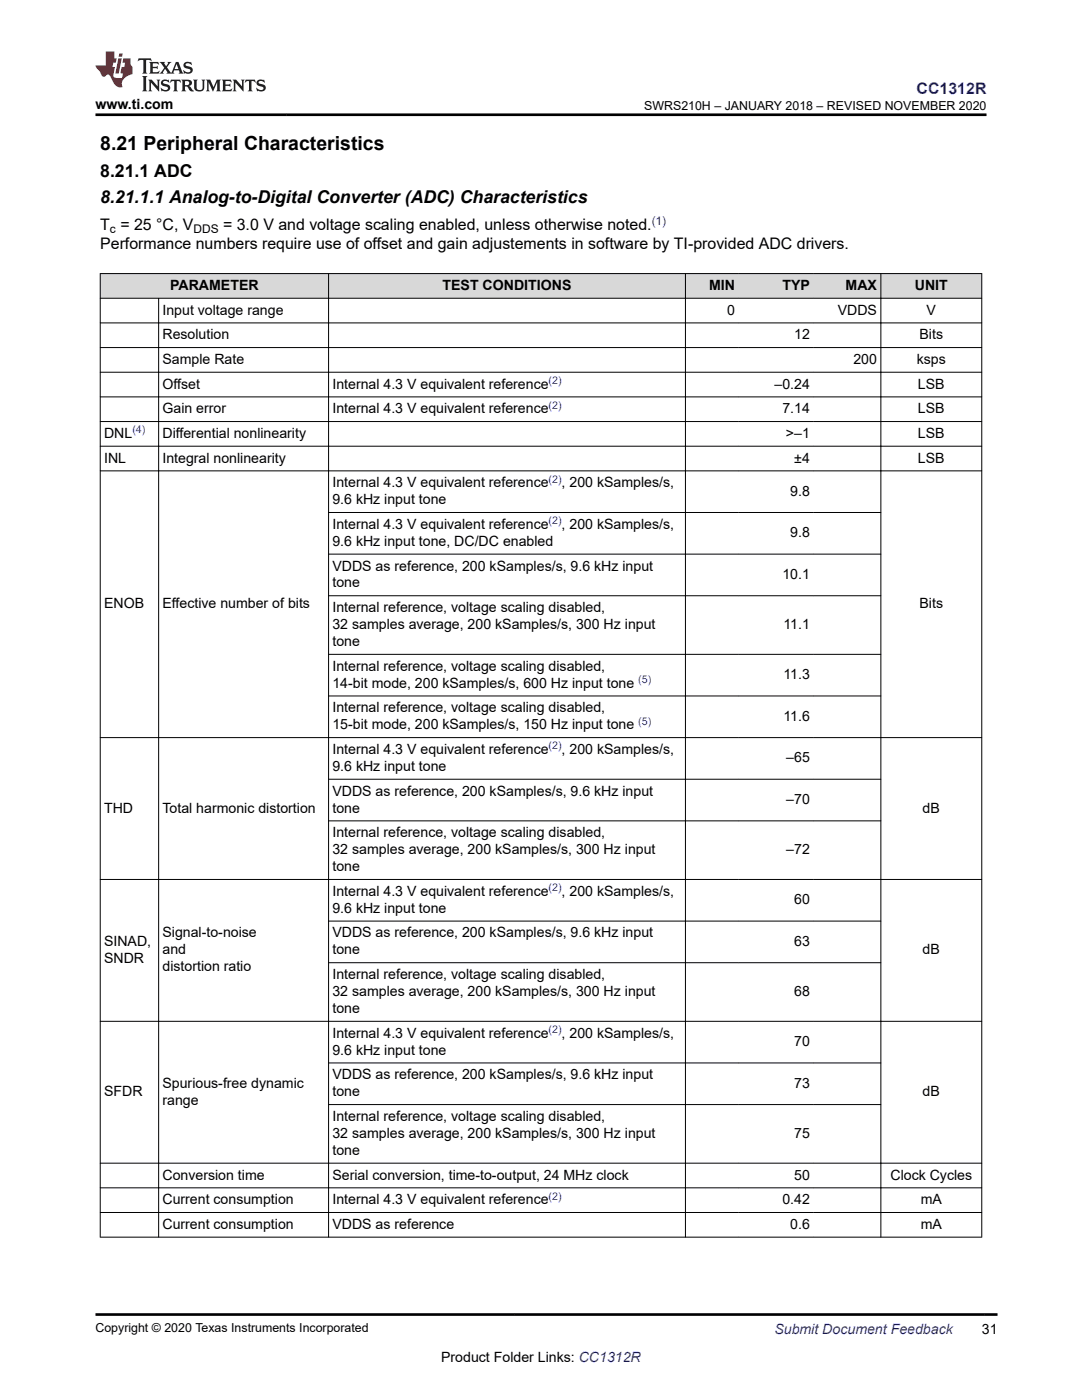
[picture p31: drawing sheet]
<svg xmlns="http://www.w3.org/2000/svg" width="216mm" height="279mm" viewBox="0 0 216 279" stroke-linecap="round" stroke-linejoin="round" font-family="sans-serif">
<defs><g id="words">
<text font-size="3.9" x="20" y="29.9">8.21 Peripheral Characteristics</text>
<g font-size="3.5">
<text x="20" y="35.3">8.21.1 ADC</text>
<text x="20" y="40.6">8.21.1.1 Analog-to-Digital Converter (ADC) Characteristics</text>
</g>
<text font-size="3.2" fill="#00f" x="182.9" y="18.7">CC1312R</text>
<g font-size="3.2">
<text x="20" y="45.9">T = 25 °C, V</text>
<text x="44.5" y="45.9">= 3.0 V and voltage scaling enabled, unless otherwise noted.</text>
<text x="20" y="49.7">Performance numbers require use of offset and gain adjustements in software by TI-provided ADC drivers.</text>
</g>
<g font-size="2.8">
<text x="19.1" y="21.8">www.ti.com</text>
<text x="34" y="57.9">PARAMETER</text>
<text x="88.3" y="57.9">TEST CONDITIONS</text>
<text x="141.5" y="57.9">MIN</text>
<text x="156.1" y="57.9">TYP</text>
<text x="168.7" y="57.9">MAX</text>
<text x="182.5" y="57.9">UNIT</text>
<text x="32.4" y="62.8">Input voltage range</text>
<text x="145.1" y="62.8">0</text>
<text x="167.2" y="62.8">VDDS</text>
<text x="184.9" y="62.8">V</text>
<text x="32.4" y="67.7">Resolution</text>
<text x="158.5" y="67.7">12</text>
<text x="183.5" y="67.7">Bits</text>
<text x="32.4" y="72.6">Sample Rate</text>
<text x="32.4" y="77.6">Offset</text>
<text x="66.3" y="77.6">Internal 4.3 V equivalent reference</text>
<text x="154.5" y="77.6">–0.24</text>
<text x="170.3" y="72.6">200</text>
<text x="182.9" y="72.6">ksps</text>
<text x="183.2" y="77.6">LSB</text>
<text x="32.4" y="82.5">Gain error</text>
<text x="66.3" y="82.5">Internal 4.3 V equivalent reference</text>
<text x="156.1" y="82.5">7.14</text>
<text x="183.2" y="82.5">LSB</text>
<text x="20.8" y="87.4">DNL</text>
<text x="32.4" y="87.4">Differential nonlinearity</text>
<text x="156.8" y="87.4">&gt;–1</text>
<text x="183.2" y="87.4">LSB</text>
<text x="20.8" y="92.3">INL</text>
<text x="32.4" y="92.3">Integral nonlinearity</text>
<text x="158.5" y="92.3">±4</text>
<text x="183.2" y="92.3">LSB</text>
<text x="66.3" y="97.2">Internal 4.3 V equivalent reference</text>
<text x="66.3" y="100.6">9.6 kHz input tone</text>
<text x="112.1" y="97.2">, 200 kSamples/s,</text>
<text x="157.7" y="98.9">9.8</text>
<text x="66.3" y="105.6">Internal 4.3 V equivalent reference</text>
<text x="112.1" y="105.6">, 200 kSamples/s,</text>
<text x="157.7" y="107.2">9.8</text>
<text x="66.3" y="108.9">9.6 kHz input tone, DC/DC enabled</text>
<text x="66.3" y="113.9">VDDS as reference, 200 kSamples/s, 9.6 kHz input</text>
<text x="66.3" y="117.2">tone</text>
<text x="156.1" y="115.6">10.1</text>
<text x="20.8" y="121.4">ENOB</text>
<text x="32.4" y="121.4">Effective number of bits</text>
<text x="66.3" y="122.2">Internal reference, voltage scaling disabled,</text>
<text x="66.3" y="125.6">32 samples average, 200 kSamples/s, 300 Hz input</text>
<text x="156.3" y="125.6">11.1</text>
<text x="183.5" y="121.4">Bits</text>
<text x="66.3" y="128.9">tone</text>
<text x="66.3" y="133.9">Internal reference, voltage scaling disabled,</text>
<text x="66.3" y="137.2">14-bit mode, 200 kSamples/s, 600 Hz input tone</text>
<text x="156.3" y="135.6">11.3</text>
<text x="66.3" y="142.2">Internal reference, voltage scaling disabled,</text>
<text x="156.3" y="143.9">11.6</text>
<text x="66.3" y="145.6">15-bit mode, 200 kSamples/s, 150 Hz input tone</text>
<text x="66.3" y="150.5">Internal 4.3 V equivalent reference</text>
<text x="66.3" y="153.9">9.6 kHz input tone</text>
<text x="112.1" y="150.5">, 200 kSamples/s,</text>
<text x="156.9" y="152.2">–65</text>
<text x="66.3" y="158.8">VDDS as reference, 200 kSamples/s, 9.6 kHz input</text>
<text x="156.9" y="160.5">–70</text>
<text x="20.8" y="162.2">THD</text>
<text x="32.4" y="162.2">Total harmonic distortion</text>
<text x="66.3" y="167.1">Internal reference, voltage scaling disabled,</text>
<text x="66.3" y="162.2">tone</text>
<text x="184.1" y="162.2">dB</text>
<text x="66.3" y="170.5">32 samples average, 200 kSamples/s, 300 Hz input</text>
<text x="66.3" y="173.9">tone</text>
<text x="156.9" y="170.5">–72</text>
<text x="66.3" y="178.8">Internal 4.3 V equivalent reference</text>
<text x="112.1" y="178.8">, 200 kSamples/s,</text>
<text x="66.3" y="182.2">9.6 kHz input tone</text>
<text x="158.5" y="180.5">60</text>
<text x="20.8" y="188.8">SINAD,</text>
<text x="32.4" y="187.1">Signal-to-noise</text>
<text x="32.4" y="190.5">and</text>
<text x="66.3" y="187.1">VDDS as reference, 200 kSamples/s, 9.6 kHz input</text>
<text x="66.3" y="190.5">tone</text>
<text x="158.5" y="188.8">63</text>
<text x="184.1" y="190.5">dB</text>
<text x="20.8" y="192.2">SNDR</text>
<text x="32.4" y="193.9">distortion ratio</text>
<text x="66.3" y="195.4">Internal reference, voltage scaling disabled,</text>
<text x="66.3" y="198.8">32 samples average, 200 kSamples/s, 300 Hz input</text>
<text x="66.3" y="202.2">tone</text>
<text x="158.5" y="198.8">68</text>
<text x="66.3" y="207.1">Internal 4.3 V equivalent reference</text>
<text x="112.1" y="207.1">, 200 kSamples/s,</text>
<text x="158.5" y="208.8">70</text>
<text x="66.3" y="210.5">9.6 kHz input tone</text>
<text x="66.3" y="215.4">VDDS as reference, 200 kSamples/s, 9.6 kHz input</text>
<text x="20.8" y="218.8">SFDR</text>
<text x="32.4" y="217.1">Spurious-free dynamic</text>
<text x="32.4" y="220.5">range</text>
<text x="66.3" y="218.8">tone</text>
<text x="158.5" y="217.1">73</text>
<text x="184.1" y="218.8">dB</text>
<text x="66.3" y="223.7">Internal reference, voltage scaling disabled,</text>
<text x="66.3" y="227.1">32 samples average, 200 kSamples/s, 300 Hz input</text>
<text x="158.5" y="227.1">75</text>
<text x="66.3" y="230.5">tone</text>
<text x="32.4" y="235.4">Conversion time</text>
<text x="66.3" y="235.4">Serial conversion, time-to-output, 24 MHz clock</text>
<text x="158.5" y="235.4">50</text>
<text x="177.7" y="235.4">Clock Cycles</text>
<text x="32.4" y="240.3">Current consumption</text>
<text x="32.4" y="245.3">Current consumption</text>
<text x="66.3" y="240.3">Internal 4.3 V equivalent reference</text>
<text x="66.3" y="245.3">VDDS as reference</text>
<text x="156.1" y="240.3">0.42</text>
<text x="157.7" y="245.3">0.6</text>
<text x="183.7" y="240.3">mA</text>
<text x="183.7" y="245.3">mA</text>
<text x="195.9" y="266.1">31</text>
<text x="88" y="271.7">Product Folder Links: CC1312R</text>
</g>
<text font-size="2.8" fill="#00f" x="154.5" y="266.2">Submit Document Feedback</text>
<g font-size="2.5">
<text x="128.5" y="21.9">SWRS210H – JANUARY 2018 – REVISED NOVEMBER 2020</text>
<text x="19.1" y="265.9">Copyright © 2020 Texas Instruments Incorporated</text>
</g>
<g font-size="2.4">
<text x="21.9" y="46.6">c</text>
<text x="38.6" y="46.6">DDS</text>
</g>
<text font-size="2.4" fill="#00f" x="130" y="44.9">(1)</text>
<g font-size="2.1" fill="#00f">
<text x="109.5" y="76.6">(2)</text>
<text x="109.5" y="81.5">(2)</text>
<text x="26.4" y="86.5">(4)</text>
<text x="109.5" y="96.3">(2)</text>
<text x="109.5" y="104.6">(2)</text>
<text x="127.4" y="136.3">(5)</text>
<text x="109.5" y="149.5">(2)</text>
<text x="127.4" y="144.6">(5)</text>
<text x="109.5" y="177.8">(2)</text>
<text x="109.5" y="206.2">(2)</text>
<text x="109.5" y="239.4">(2)</text>
</g>
</g></defs>
<g fill="#d8d8d8">
<path d="M20 54.6h175.9v4.9h-175.9z" fill-rule="evenodd"/>
<path d="M20.1 54.7h45.4v4.8h-45.4z" fill-rule="evenodd"/>
<path d="M65.6 54.7h71.1v4.8h-71.1z" fill-rule="evenodd"/>
<path d="M136.8 54.7h10.6v4.8h-10.6z" fill-rule="evenodd"/>
<path d="M147.4 54.7h14.9v4.8h-14.9z" fill-rule="evenodd"/>
<path d="M162.3 54.7h13.4v4.8h-13.4z" fill-rule="evenodd"/>
<path d="M175.8 54.7h20v4.8h-20z" fill-rule="evenodd"/>
</g>
<g fill="none" stroke="#000" stroke-width=".2">
<path d="M19.9 54.6h176.1M19.9 59.5h176.1M20 54.5v192.5M31.7 59.5v187.5M65.6 54.5v192.5M136.8 54.5v192.5M175.8 54.5v192.5M195.9 54.5v192.5M19.9 64.4h176.1M19.9 69.4h176.1M19.9 74.3h176.1M19.9 79.2h176.1"/>
<path d="M19.9 84.1h176.1M19.9 89h176.1M19.9 94h176.1M65.5 102.3h110.3M65.5 110.6h110.3M65.5 118.9h110.3M65.5 130.6h110.3M65.5 138.9h110.3M19.9 147.2h176.1M65.5 155.5h110.3M19.9 175.5h176.1M65.5 163.8h110.3"/>
<path d="M65.5 183.8h110.3M65.5 192.1h110.3M19.9 203.8h176.1M65.5 212.1h110.3M19.9 232.1h176.1M19.9 237.1h176.1M65.5 220.4h110.3M19.9 242h176.1M19.9 246.9h176.1"/>
</g>
<path d="M27.7 11.6l-.2 .6 .5-.2h.6v.1v2.2l-.2 .4h1l-.2-.4v-2.2v-.1h.5l.5 .2-.1-.6zM29.8 12.4l.2 .3v1.6l-.2 .4h1.9l.1-.6a1.08 1.08 0 0 1-1.3 .2v-.7h.6l.4 .2v-.7l-.4 .2h-.6v-.5l.2-.2a1 1 0 0 1 1 .3l-.1-.5zM31.8 12.4l1 1.1-1 1.2h.9l-.2-.2 .4-.8 .5 .8-.2 .2h1.6l-.2-.2 .1-.5h1l.1 .5-.1 .2h.9l-.2-.4-.8-1.9h-.5l-1 2.1-.8-1.1 .9-1h-.8l.2 .2-.5 .6-.3-.6 .1-.2zM35.2 12.8l.4 1h-.8zM36.8 12.5a.65 .65 0 0 0-.2 .7 .65 .65 0 0 0 .6 .5l.7 .1 .1 .3a.79 .79 0 0 1-.7 .4 .79 .79 0 0 1-.7-.5l.1 .7 .2-.1a.93 .93 0 0 0 1.1 0 .93 .93 0 0 0 .4-.9 1.46 1.46 0 0 0-1.2-.6l-.1-.3a1.09 1.09 0 0 1 1.2 .2l-.2-.6-.1 .1-.6-.2zM28.4 15.2l.2 .4v2.2l-.2 .4h1l-.2-.4v-2.2l.2-.4zM29.6 15.9l.2 .4v1.5l-.2 .4h.8l-.3-.4v-1.3l1.7 1.8v-2l.2-.4h-.8l.2 .2 .1 1.1-1.2-1.3zM32.3 16a.65 .65 0 0 0-.2 .8 .65 .65 0 0 0 .7 .4l.6 .2 .1 .2a.79 .79 0 0 1-.7 .4 .79 .79 0 0 1-.7-.5l.1 .7 .2-.1a.93 .93 0 0 0 1.1 .1 .93 .93 0 0 0 .4-1 1.46 1.46 0 0 0-1.2-.5l-.1-.4a1.09 1.09 0 0 1 1.2 .2l-.2-.6-.1 .1-.6-.1zM34.1 15.9l-.1 .6a.63 .63 0 0 1 .7-.3l.1 1.6-.3 .4h1l-.2-.4v-1.6a.66 .66 0 0 1 .8 .3l-.1-.6zM36.2 15.9l.2 .4v1.5l-.2 .4h.9l-.2-.2v-.7h.5l.1 .2a.79 .79 0 0 0 1.2 .6l-1-.9a.61 .61 0 0 0 .6-.6 .61 .61 0 0 0-.5-.7zM36.9 16.2h.2a.47 .47 0 0 1 .5 .1 .47 .47 0 0 1 .1 .5l-.2 .1-.6 .1zM38.5 15.9l.2 .2a2.27 2.27 0 0 0 .4 2 1.04 1.04 0 0 0 1.7-.7v-1.3l.2-.2h-.8l.2 .4v1.1a.6 .6 0 0 1-.6 .6 .6 .6 0 0 1-.6-.6v-1.1l.3-.4zM41.1 15.9l.2 .4v1.5l-.2 .4h.7l-.2-.4v-1.4l.9 1.9 .8-1.9v1.4l-.2 .4h1l-.3-.4v-1.5l.3-.4h-.8l-.7 1.5-.7-1.5zM44.3 15.9l.2 .4v1.5l-.2 .4h1.9l.1-.6a1.09 1.09 0 0 1-1.3 .2v-.7h.6l.4 .2v-.6l-.4 .2h-.6v-.6l.2-.1a1.01 1.01 0 0 1 1 .3l-.1-.6zM46.4 15.9l.3 .4v1.5l-.3 .4h.8l-.2-.4v-1.3l1.6 1.8v-2l.2-.4h-.7l.2 .2v1.1l-1.2-1.3zM49 15.9l-.1 .6a.63 .63 0 0 1 .8-.3v1.6l-.3 .4h1l-.2-.4v-1.6a.66 .66 0 0 1 .8 .3l-.1-.6zM51.4 16a.65 .65 0 0 0-.2 .8 .65 .65 0 0 0 .6 .4l.6 .2 .2 .2a.79 .79 0 0 1-.8 .4 .79 .79 0 0 1-.6-.5l.1 .7 .2-.1a.93 .93 0 0 0 1 .1 .93 .93 0 0 0 .5-1 1.46 1.46 0 0 0-1.3-.5l-.1-.4a1.09 1.09 0 0 1 1.3 .2l-.2-.6-.2 .1-.5-.1z" fill="#231f20"/>
<path d="M21.1 10.3v2.7h-2v.4l.9 1a.95 .95 0 0 0 .9 .9 .59 .59 0 0 1 .6-.4 .59 .59 0 0 1 .5 .3l.4 .8a1.59 1.59 0 0 0 2.1 1.4 1.61 1.61 0 0 1 1-2.3l1-.3-.1-1.5a1.59 1.59 0 0 1-.4-1.7h-1.4l-.2 .9h.5l-.1 .9h-.5l-.2 .9v.3l.4 .1-.2 .9h-.6a.73 .73 0 0 1-1.1-.7l.3-1.5h-.5l.2-.9h.5l.2-.9h-.5v-1.3zM23.6 11.6l-.6 3.1h.7l.6-3.1zM23.8 10.7l-.1 .6h.7l.1-.6z" fill="#ed1c24"/>
<path d="M19.1 22.9h177.8M19 262.3h180" fill="none" stroke="#000" stroke-width=".53"/>
<use href="#words"/>
</svg>
